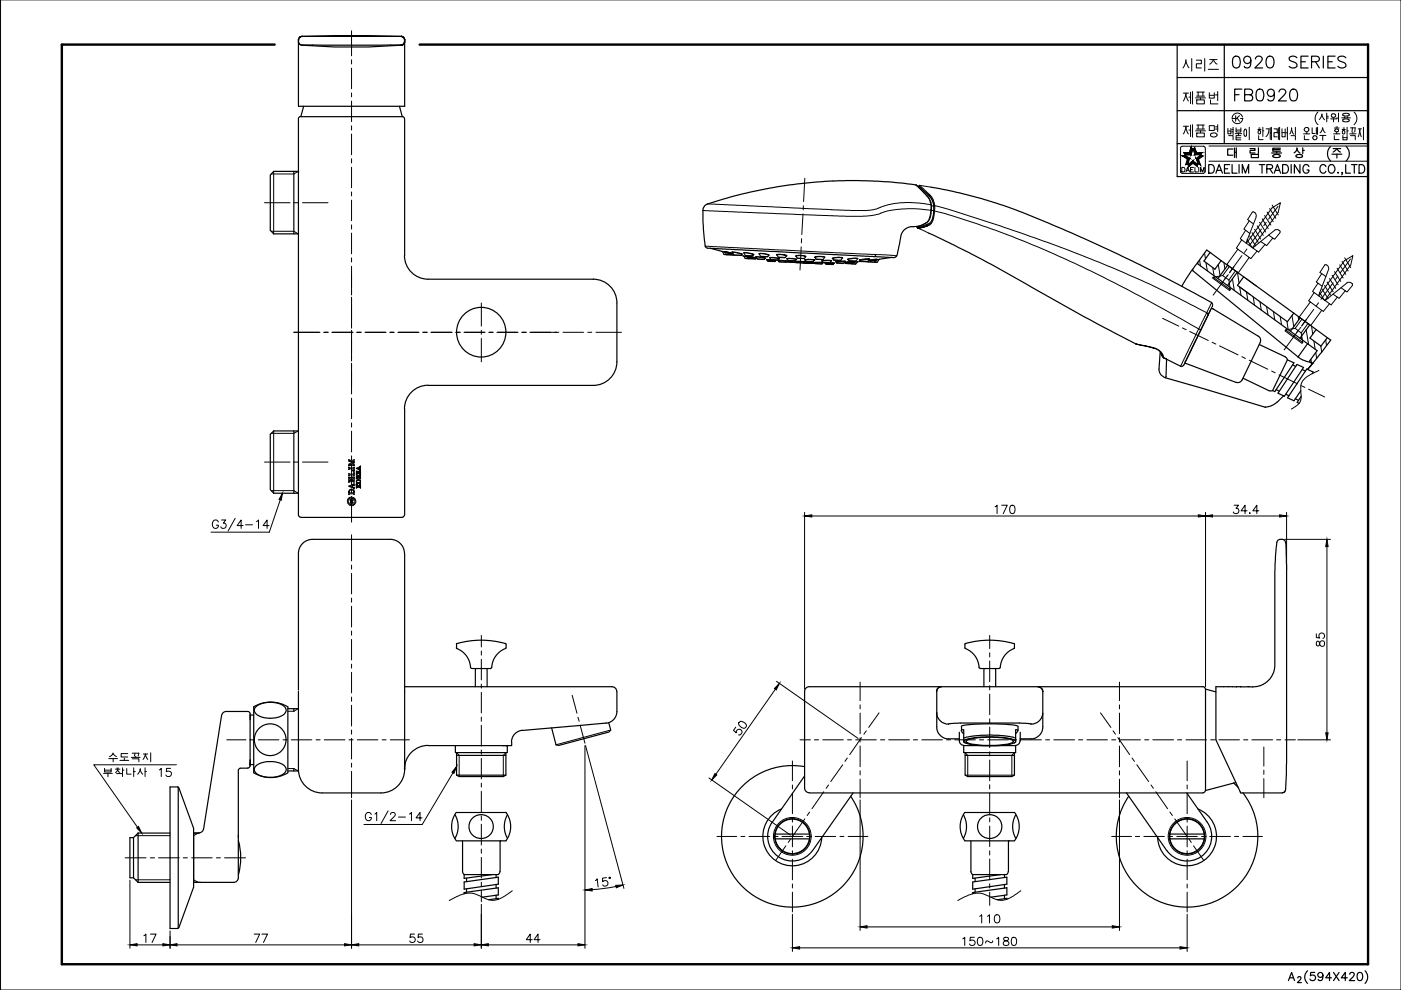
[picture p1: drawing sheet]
<svg xmlns="http://www.w3.org/2000/svg" width="297mm" height="210mm" viewBox="0 0 297 210" stroke-linecap="round" stroke-linejoin="round" font-family="sans-serif">
<defs><g id="words">
<text font-size="11.5" x="246.2" y="32.1">제품명</text>
<text font-size="9.7" x="246.2" y="23.6">제품번</text>
<g font-size="9.3">
<text x="246.6" y="16.2">시리즈</text>
<text x="20.8" y="163.3">수도꼭지</text>
</g>
<g font-size="5.7">
<text x="260.3" y="15.5">0920 SERIES</text>
<text x="261.1" y="22.6">FB0920</text>
<text x="206.4" y="197.2">110</text>
</g>
<g font-size="4.9">
<text x="210.3" y="110.1">170</text>
<text x="260.7" y="110.1">34.4</text>
<text x="282.2" y="138.3" transform="rotate(-90 282.2 138.3)">85</text>
<text x="110.8" y="201.1">44</text>
<text x="203.2" y="201.8">150~180</text>
</g>
</g></defs>
<!-- layer: 0 -->
<g fill="none" stroke="#000" stroke-width=".21">
<path d="M.1 0h296.9v209.9h-296.9zM250.3 31.4v5l.1 .2 .4 .2M250.6 35.5h.3a.51 .51 0 0 1 .3 .5 .51 .51 0 0 1-.3 .5h-.3zM250.8 36.8h4.4M251.4 36.5l.4-1 .4 1M251.6 36.1h.4M253.1 35.5h-.7v1h.7M253.4 35.5v1h.5M254.2 35.5v1M254.5 36.5v-1l.4 1 .4-1v1M255.6 31.4l-.1 5-.3 .3M256.3 34.2h33.8"/>
<path d="M256.3 31h33.8M264.2 27.6v1.1M264.3 27.6l-.3-.2-.2 .2v1.1M264.3 28.7l-.3 .2-.2-.2M264.9 27v2.6M266.7 27.4h.7M266.8 27.7l-.1 .5 .2 .2 .4-.2-.1-.5M266.8 27.8h.4M266.9 28.8v.8h.9M266.9 27.1h.3M267.7 27v1.9M267.7 27.7h.3"/>
<path d="M268.4 27.3h.7l-.3 1.2-.4 .5M269.3 27.1v2.5M269.3 28.2h.3M269.6 27v2.6M270.1 27.3h.7v.8h-.7v.9h.7M270.8 28.2h.2M271 27.1v2.5M271.3 27v2.6M271.8 27.3v1.7h.7v-1.7M271.8 28.1h.7M272.7 28.2h.3M273 27v2.6"/>
<path d="M273.5 28.4l.2-.5 .1-.8 .2 .8 .3 .5M273.7 28.8h.9v.8M274.6 27v1.5M276.4 28.4h1.3M276.5 28.8v.8h1M276.8 27.8a.45 .45 0 0 1-.1-.6 .45 .45 0 0 1 .7 0 .45 .45 0 0 1-.1 .6M276.8 27.9h.5M277.1 28v.4M278.2 27.1v1.2h.6M278.4 29.3l.3 .3 .5-.3M279.1 27.7h.2M279.1 27.1v1.4"/>
<path d="M279.2 29.1v.2M279.2 29.1a.45 .45 0 0 0-.5-.3 .45 .45 0 0 0-.3 .5M279.3 27v1.5M279.4 23.8a1.78 1.78 0 0 0 0 2.6M279.8 28.7h1.3M280.3 24.3l-.6 1M280.3 24.1v.5l.5 .8M280.4 27.1l.2 .6 .4 .4M280.4 27.1l-.2 .7-.3 .3M280.4 28.7v1M281.3 24v1.8M281.3 24.7h.3"/>
<path d="M281.3 25h.3M282.1 25.2h1.3M282.7 28.4h1.4M282.7 25.2v.6M282.9 28.8v.8h1M282.9 27.1h1M283 27.7l.3 .2h.3M283.1 27.4h.4l.3 .2M283.2 27.5l-.2 .3M283.2 26.9h.4M283.4 25h.4M283.4 28v.4"/>
<path d="M283.8 27.6l-.2 .3M283.8 24v1.8M284.5 25h1.8M284.6 27.4h.6M284.7 27.7l-.1 .5 .2 .2 .3-.2v-.5M284.7 27.8h.4M284.7 25.7l.2 .1M284.7 24.4l1 .2M284.7 24.2v.2M284.7 25.4v.2M284.7 28.7v.9h.9v-.9M284.7 29.2h.9"/>
<path d="M284.8 27.1h.3M285 25.8h.8M285 24l-.3 .2M285 24.1h.7M285.1 24.8v.2M285.6 27.7h.3M285.6 27v1.5M285.7 24.8v.2M285.7 24l.4 .2M285.8 25.3l.2 .1v.2M285.8 25.3l-.6-.1-.5 .2M286 25.7l-.2 .1"/>
<path d="M286 24.2v.2M286.1 24.4l-.4 .2M286.2 28.4h1.3M286.3 27.1h.4l-.1 .9M286.3 28.8h1v.8M286.8 27.1h.5l-.1 .9M286.8 28v.4M287.1 23.8a1.78 1.78 0 0 1 0 2.6M288 27.3h.7M288.3 27.5l.3 1.5M288.3 27.5l-.3 1.5M288.3 27.3v.3"/>
<path d="M289.1 27v2.6M73.9 99.1l.1 .1h1l.1-.1v.4l-.1-.1-1.1 .1zM73.9 97.4l.2 .2h.9l.1-.2v.6l-.1-.2h-.8l.9 .4-1 .4h.9l.1-.2v.4l-.1-.1h-.9l-.2 .1 .1-.4 .7-.3-.7-.3zM74.1 99.4l-.1 .1M75.6 99.3l.8-.4v.3v-.1l-.3 .1v.3h.3v.3zM75.8 99.3l.3-.1v.3zM76.4 98.9h.1M73.9 105.6l.3-.2v.2a.71 .71 0 0 0-.4 .8 .71 .71 0 0 0 .7 .6v-.2h.1v.4a.93 .93 0 0 1-.9-.6 .93 .93 0 0 1 .2-1zM73.9 100.4l.2 .1h.9v-.3l-.3-.5 .4 .1v1.1l-.1-.2h-.9l-.2 .2zM73.9 101.2h.5l-.3 .2v.5h.4l-.2-.4h.5l-.3 .4h.5a.58 .58 0 0 0-.3-.8h.4v1.2l-.1-.2h-.9l-.2 .2zM73.9 103.1l1.2-.6v.5l-.1-.2-.3 .1v.4l.3 .1 .1-.1v.4l-.1-.2zM74.1 103.9l.5-.2 .4 .2 .1 1-.1-.2h-.9l-.2 .2z"/>
<path d="M74.1 104l.2-.1a.44 .44 0 0 1 .6 0 .44 .44 0 0 1 .1 .6h-.9zM74.2 105.8l.3 .4 .4-.3v.2l-.3 .3 .3 .1v.2h-.7v-.2h.3l-.3-.3zM74.2 103.1l.5-.1v.3zM74.5 105.4a.92 .92 0 0 1 .9 .7 .92 .92 0 0 1-.5 1.1v-.3a.72 .72 0 0 0 .3-.7 .72 .72 0 0 0-.6-.6v.3h-.1zM75.6 100.9l.2-.1a.37 .37 0 0 0 .4 .2 .37 .37 0 0 0 .2-.4v.3l-.3 .2h.3v.4h-.8zM75.6 102l.5-.2a.3 .3 0 0 1 .3 .4 .3 .3 0 0 1-.5 .1h-.2zM75.6 100.5h.1M75.7 101h.2l.1 .2h-.4zM75.9 100.1l.1 .1M76 100.3l-.2-.3h.3l-.1 .3M76.4 100h.1M76.4 100.3h.1"/>
<path d="M76.4 100.7h.1M76.4 100.3l-.2-.5h.2v.8v-.2l-.8 .1M76.4 100.3h-.8l.2-.4h-.2v.6M76.4 103.1l-.4 .1 .4-.4v-.2v.1a.42 .42 0 0 1-.5 .3 .42 .42 0 0 1-.3-.4v.4l.1-.1 .3 .2-.4 .1v-.1v.3v-.1h.8v.1M76.4 103.1v.3z"/>
<circle cx="282.7" cy="24.5" r=".42"/>
<circle cx="76" cy="102.1" r=".45"/>
</g>
<!-- layer: TXT -->
<path d="M58.2 9.5h-45.1v194.9h277v-194.9h-201.1" fill="none" stroke="#000" stroke-width=".51"/>
<!-- layer: 0 -->
<g fill="none" stroke="#000" stroke-width=".25">
<path d="M249.6 9.5v27.9h40.5M249.6 16.4h40.5M259.6 9.5v21M62.3 36.3v13.3M63.3 36.3h-5.3l-.7 .8v11.7l.7 .8h5.3M249.6 30.5h40.5M249.6 23.5h40.5M256.3 34.9h.6a.98 .98 0 0 1 .6 .9 .98 .98 0 0 1-.6 .9h-.6zM257.8 36.7l.7-1.8 .7 1.8M258 36.1h.9M260.7 34.9h-1.1v1.8h1.1M261.2 34.9v1.8h1.1"/>
<path d="M262.7 34.9v1.8M263.4 36.7v-1.8l.7 1.8 .6-1.8v1.8M265 31.5h1.1v.4h-1.1v.5h1.1M265.3 32.7h1.5v.7h-1.5zM266.8 31.3v1.3M267 34.9h1.2M267.6 34.9v1.8M268.6 35.8l1-.1 .2-.3-.1-.3-.3-.2h-.8v1.8M269.2 35.8l.6 .9M269.6 32.4h2.1M269.9 31.7h1.5M269.9 33v.2l.3 .2"/>
<path d="M270.2 36.7l.6-1.8 .7 1.8M270.2 33.3h.9M270.4 36.1h.9M270.7 32.1v.3M271.1 32.8l.3 .2M271.1 32.8l-.6-.1-.6 .3M271.4 33v.2l-.3 .2M271.5 31.4h-1.6v.7h1.6M271.9 34.9h.7a.98 .98 0 0 1 .6 .9 .98 .98 0 0 1-.6 .9h-.7zM273.8 34.9v1.8M274.4 32.4a1.12 1.12 0 0 0 .6-1 1.25 1.25 0 0 0 .6 1.1M274.8 33.2l.3 .2"/>
<path d="M274.8 33v.2M275.1 32.8h.7M275.1 33.3h.7M275.1 32.8l-.3 .2M275.6 34.9v1.8l-1.2-1.8v1.8M275.8 32.8l.3 .2M276.1 33v.2l-.3 .2M276.2 31.3v1.3M276.2 31.9h.3M277.5 35.3a.66 .66 0 0 0-.7-.4 .66 .66 0 0 0-.5 .7v.4a.64 .64 0 0 0 .6 .7 .64 .64 0 0 0 .6-.7h-.4M281.1 35.3a.66 .66 0 0 0-.7-.4 .66 .66 0 0 0-.5 .7v.4a.65 .65 0 0 0 .5 .7 .65 .65 0 0 0 .7-.4M281.8 35.2a.83 .83 0 0 1 1.2 .1 .83 .83 0 0 1-.2 1.2 .66 .66 0 0 1-.7 .2 .66 .66 0 0 1-.5-.7z"/>
<path d="M282.1 31.1a2.12 2.12 0 0 0 0 3M282.4 32.7h2.1M282.6 32.2l.8-.7 .3 .4 .5 .3M282.6 31.5h1.7M283.4 32.7v.8M283.6 36.6h.2zM284.6 36.6h-.1h.1l-.1 .5M285.3 34.9v1.8h1M285.4 31.1a2.03 2.03 0 0 1 0 3M286.5 34.9h1.2M287.1 34.9v1.8M288.1 34.9h.6a.98 .98 0 0 1 .7 .9 .98 .98 0 0 1-.7 .9h-.6z"/>
<path d="M290 36.6h.1zM62.3 91.4v13.2M63.3 91.4h-5.3l-.7 .7v11.7l.7 .8h5.3M271.4 114.4a.89 .89 0 0 0-.7 1.1l-.4 5.8v20.1l-.2 .9-.9 1.7-1 .9-.7 .4-1.8 .3h-3.5M271.5 114.4h.4M271.8 114.4h.1a.74 .74 0 0 1 .7 .7M272.6 115.1l.2 4.9v41.7l-.2 5.7-.2 .4M52.5 150.8l.3 .1 .2 .4M52.6 150.8h-4.6a.99 .99 0 0 0-1 .9l-3.8 24.1a1.04 1.04 0 0 1-1 .8h-1.2M53 151.4v5.5M54.2 149.9a5.3 5.3 0 0 1 6.2 0 1.28 1.28 0 0 1-1 2 5.3 5.3 0 0 1-5.2-.7l-.3-.5zM61 150.3h2.3"/>
<path d="M62.3 150.3v.5M171.6 145.6h83.5M255.1 145.6l.4 .2 .1 .3M255.6 146.1v21.5M262.2 145.6h-4.4v.3M27.5 177.6h.8v8.5h-.8zM29.3 176.6v10.5M50.5 177.1v9.1a1 1 0 0 1-1 .9h-8.5M52.6 162.9h-1.6l-.4 .2-.1 .3v14.2M53 161.1v1.5l-.5 .2M54.3 162.4a5.3 5.3 0 0 1 6.1 .1 1.14 1.14 0 0 1-.7 1.8 5.3 5.3 0 0 1-5.5-.5 .97 .97 0 0 1 .1-1.4zM61 163.5h2.3"/>
<path d="M62.3 163v.5M171.6 168.1h83.5M255.6 167.6l-.3 .4-.2 .1M263 167.9v.2h8.9M272.2 168l-.4 .1M272.2 168h.1M272.4 167.9l-.2 .1M273.2 207.9l.6-1.7 .7 1.7M273.4 207.3h.8M275.2 207.4l.2-.3h.2l.2 .3-.7 .9h.8M277.2 205.8a1.78 1.78 0 0 0 0 2.7M278.8 206.2h-.9l-.1 .7a.63 .63 0 0 1 1 0 .63 .63 0 0 1-.1 .9 .63 .63 0 0 1-1-.2"/>
<path d="M280.5 206.7a.55 .55 0 0 1-.7 .5 .55 .55 0 0 1-.3-.8 .55 .55 0 0 1 .9 0 .92 .92 0 0 1-.6 1.5l-.3-.2M282.3 207.3h-1.2l.8-1.1v1.7M282.7 206.2l1.2 1.7M283.9 206.2l-1.2 1.7M285.7 207.3h-1.3l.8-1.1v1.7M286.2 206.6l.3-.4h.3l.3 .3-.2 .6-.8 .8h1.1M288 206.3a.6 .6 0 0 1 .8 .2 .9 .9 0 0 1-.6 1.4 1.1 1.1 0 0 1-.2-1.6zM289.4 205.8a1.87 1.87 0 0 1 0 2.7"/>
<circle cx="57.3" cy="156.8" r="3.4"/>
</g>
<!-- layer: DWG -->
<g fill="none" stroke="#000" stroke-width=".25">
<path d="M63.8 24.7l-.5 .2v.3v84v.2l.5 .3M64.4 22.5l-.6 2.2h21.5l-.6-2.2M85.3 24.7l.2 .1 .3 .4M85.8 25.2v29M85.8 54.2a5 5 0 0 0 5 5M90.8 59.2h35a5 5 0 0 1 5 5M252.9 57.1v.3l22.3 18.3M253.9 55.6l.1 .3M254 56l25.3 18.4-1.6 2 .1 .4M256.6 53.5l-.8-.5-3.3 4.5-1.9 3.2M256.6 53.5l-1.3 1.8 2.3 1.8 1.3-1.8M256.6 53.5l2.3 1.8"/>
<path d="M258.9 55.3l4.8 3.4M260.3 56.2l-2.1 2.9M262.3 57.7l-2 2.9M263.7 58.7l-1.3 1.8 10.6 7.7 1.3-1.8M263.7 58.7l10.6 7.7M130.8 64.2v12.5a5 5 0 0 1-5 5h-35M246 74.6l-.3 4a2.03 2.03 0 0 0 1.4 1.5l.2-3.9M246.1 74.6l.4 .9M246.7 75.7l.6 .4M251.3 76.6v.3l.2 .2M251.6 77.1l10.5 4M256.7 65.6l-5.3 11"/>
<path d="M257.2 65.5l9.6 5.8M266.8 71.3a.99 .99 0 0 1 .4 1.3M267 73l5.5 2.7M267.2 72.6l-3.9 8a.99 .99 0 0 1-1.2 .5M272.5 75.7l.4 .6M273 76.3l1.3 .6-4 6.1-.5-.2zM274.1 77.4l.6 .3M274.3 66.4l7.8 5.7-3.7 4.8M275 77.3l1.4 .6-4.1 6.1-1.3-.6zM275.2 75.7a6.5 6.5 0 0 0 3.2 1.2M275.7 67.4l-2.1 2.8M276.1 78.3l.7 .4"/>
<path d="M277.2 72.9l-2 2.8M277.7 68.9l-2.1 2.8M278.2 79.2l.2-.3-1.3-.7-4.1 6.1 1.3 .7 1.5-2.1M278.4 76.9l-1.2 1.4zM279 69.9l-1.3 1.8 2.4 1.7 1.3-1.8M85.8 86.7v22.5M90.8 81.7a5 5 0 0 0-5 5M247.1 80.1l21.2 6.2M263.6 80.2l5.5 2.7M269.8 82.8h-.7M270.6 82.6l.6 .3M270.8 85.2l-1.2 .8-1.3 .3"/>
<path d="M272.1 83.9l-1.3 1.3M272.6 83.6l.7 .3M274.6 84.6l.7 .3M275.9 84l-.9 1.3 .4 .2M63.8 109.7h21.5M85.8 117.3a2.98 2.98 0 0 0-3-2.9h-16.5a2.98 2.98 0 0 0-3 2.9v29M85.8 109.2l-.3 .4-.2 .1M85.8 117.4v45.7M96.8 136.6a17.1 17.1 0 0 1 10.5 0M96.8 137.4a5.1 5.1 0 0 1 3 4.2l.2 .1M96.8 136.6v.8M107.3 136.6v.8a5.1 5.1 0 0 0-3.1 4.2l-.2 .1"/>
<path d="M204.6 136.6v.8a5.1 5.1 0 0 1 3.1 4.2l.1 .1M204.7 136.5a18.7 18.7 0 0 1 10.2 0M204.7 136.4l-.1 .2M215 136.4l.1 .2M215.1 136.6v.8a5.1 5.1 0 0 0-3.1 4.2l-.2 .1M53 156.9v5.5M53.8 149.9a7 7 0 0 1 7.2 0M53.8 149.9v13.9a7 7 0 0 0 7.2 0M53.8 151.6h-.8v1M61 149.9v13.9M63.3 146.6v16.5M85.8 145.6h44a1 1 0 0 1 1 1"/>
<path d="M90.8 158a5 5 0 0 0-5 5.1M96.5 158.1v1.5h11.1v-1.5h-1.1M96.8 159.6v4.8l.6 .2h9.3l.6-.2v-4.8M100 141.7h4M100.8 141.7v3.9M103.2 141.7l.1 3.9M107.4 158.1h.2M108.5 157.4v.7h-17.7M110.7 154.8a2.52 2.52 0 0 0-2.3 2.5M128.5 153.3l-17.7 1.6M129.1 153.2l.4 1.6-.4 .4-10.6 2.8-.6-.1-.9-3.6M130.8 146.6v4.2a2.52 2.52 0 0 1-2.3 2.5"/>
<path d="M171.6 145.6a.99 .99 0 0 0-1 1v20.5M198.6 146.6a1 1 0 0 1 1-1 1.04 1.04 0 0 0-1 .8v7.7a2.53 2.53 0 0 0 2.5 2.5h2.3M198.6 151.1a2.45 2.45 0 0 0 3.3 2.3l14.5-.1 1.7 .1a2.39 2.39 0 0 0 3-2.2M203.4 155.3v1.7a.99 .99 0 0 0 1 1M203.8 154a26.8 26.8 0 0 1 8.3-.5l2.7 .2 1 .3M203.9 154v.9M204.3 155.6l-.5-.8 .5-.1v2.6l.3 .2M204.3 156.5l2.1-.4 3.1-.3 3.1 .2 2.7 .5M204.3 158.1v1.5h11v-1.5M204.4 158.1h10.9M204.6 157.5l1.6 .4 2.3 .2 4-.1 2.6-.5M204.6 157.5a.35 .35 0 0 1-.2-.4 .35 .35 0 0 1 .4-.3l1.8-.4 2.5-.2 2.5 .1 2.5 .3a1.23 1.23 0 0 1 1.2 .6l-.2 .3"/>
<path d="M204.6 159.6v4.8l.6 .2h9.3l.6-.2v-4.8M204.9 157l1.4-.4 1.2-.2h3.6a6.2 6.2 0 0 1 3.8 .7v.2l-.4 .2a20 20 0 0 1-9.5 0l-.2-.2zM207.8 141.7h4.1M208.6 141.7v3.9M211.1 141.7v3.9M215.3 154.7h.3l.2 .3-.5 .6M215.3 154.7v2.6l-.2 .2M215.8 154v.9M216.3 157a.99 .99 0 0 1-1 1M216.3 155.3v1.8M221.1 146.6a1 1 0 0 0-1-1 1.08 1.08 0 0 1 1 1v7.5a2.53 2.53 0 0 1-2.5 2.5h-2.3M255.6 146.1l2.2 .6"/>
<path d="M36.1 176.6h-6.8l-1 1M36.1 166.8h1.6M37.6 166.8l.3 .2M37.8 166.9v29.9M37.9 167l3.1 8.6v12.5l-3.1 8.6M41 176.6h1.2M50.5 178.2a13.6 13.6 0 0 1 0 7.3M53 162.1h.8M63.3 163.1a5 5 0 0 0 5 5M85.8 163.1a5 5 0 0 1-5 5h-12.5M96.5 172.7a5 5 0 0 1 0 5.1M96.7 172.2a5 5 0 0 0 0 6.1"/>
<path d="M96.8 172.3l10.5-.1a5 5 0 0 1 0 6.1h-10.5M96.8 160.2h10.5M96.8 164.4h10.5M98.1 178.3v6.5l.3 .6M102 172.7a2.52 2.52 0 0 0-2.6 2.6 2.52 2.52 0 0 0 2.6 2.5M102 172.7a2.52 2.52 0 0 1 2.6 2.6 2.52 2.52 0 0 1-2.6 2.5M106.2 178.3h-.2v6.5l-.2 .4-.2 .2h-7.2M107.6 172.7a5 5 0 0 0 0 5.1M164.4 177.9h7.2M164.4 176.8h7.2M170.6 167.1a.99 .99 0 0 0 1 1M204.2 172.7a5 5 0 0 1 0 5.1"/>
<path d="M204.6 172.2a5 5 0 0 0 0 6.1M204.6 172.3l10.5-.1a5 5 0 0 1 0 6.1h-10.5M204.6 160.2h10.5M205.9 178.3v6.5l.3 .6M214 178.3h-.2v6.5M215.4 172.7a5 5 0 0 0 0 5.1M248.1 177.9h7.2M248.1 176.8h7.2M262 165.9l-6.4 1.7M28.3 186.1l1 1h6.8M36.1 196.9h1.6M37.9 196.7l-.3 .1"/>
<path d="M41 187.1h1.5M98.4 185.4v.8l5.9-.8M98.4 187l7.2-1v1.5l-7.2 1zM98.4 189.5v-.3l7.2-1v1.6l-3.3 .4M98.9 186.2v.7M98.9 188.4v.8M105.2 185.4v.6M105.2 187.6v.7M105.2 189.8v.8M105.6 190.7v-.2l-2 .3M206.2 187l7.3-1v1.5l-7.3 1zM206.2 189.5v-.3l7.3-1v1.6l-3.4 .4"/>
<path d="M206.7 186.2v.7M206.7 188.4v.8M212.2 185.4l-6 .8v-.8h7.3M213 185.4v.6M213 187.6v.7M213 189.8v.8M213.5 190.7v-.2l-2.1 .3M213.8 184.8l-.4 .6"/>
<circle cx="102" cy="70.4" r="5.2"/>
<circle cx="168" cy="177.3" r="3.7"/>
<circle cx="209.8" cy="175.3" r="2.56"/>
<circle cx="251.7" cy="177.3" r="3.7"/>
</g>
<g fill="#000" stroke="#000" stroke-width=".21">
<path d="M221 146.6h.2z"/>
<circle cx="63.3" cy="36.5" r=".07"/>
<circle cx="53" cy="162.1" r=".07"/>
</g>
<!-- layer: CL -->
<g fill="none" stroke="#000" stroke-width=".21">
<path d="M74.5 6.5v5.3M74.5 12.7v.9M74.5 14.4v4.4M74.5 19.7v.8M74.5 21.4v4.4M74.5 26.7v.9M74.5 28.4v4.4M74.5 33.7v.9M74.5 35.4v4.4M56.1 43h5.4M62.3 43h.9M64.1 43h5.4"/>
<path d="M74.5 40.7v.8M74.5 42.4v4.4M74.5 47.7v.9M74.5 49.4v4.4M74.5 54.7v.9M74.5 56.4v6.1M259.2 59.9l-2 2.7M259.9 58.9l-1 1.3M260.4 58.2l-.7 1M261.6 56.6l-.9 1.2M263.3 54.2l-2.6 3.6M264.4 52.8l-.6 .7"/>
<path d="M267.4 48.6l-2.5 3.5M268.5 47.1l-.5 .8M271 43.7l-2 2.8M282.6 60l-2.5 3.5M283.7 58.5l-.5 .7M286.3 54.9l-2.1 2.9M62.3 70.5h5.5M68.6 70.5h1M70.3 70.5h4.6M74.5 63v6.6M74.5 70v6.6M74.5 77v6.5"/>
<path d="M75.6 70.5h1M77.4 70.5h4.5M82.6 70.5h1M84.4 70.5h4.4M89.6 70.5h1M91.3 70.5h4.6M96.6 70.5h1M98.4 70.5h4.5M102.1 64.2v4.9M102.1 70v.9M102.1 71.8v4.9M103.6 70.5h1"/>
<path d="M105.4 70.5h4.4M110.6 70.5h1M112.3 70.5h6.2M119.4 70.5h4.3M124.6 70.5h.9M126.4 70.5h5.4M246.5 67.5l3.4 1.6M250.7 69.5l.8 .4M252.3 70.3l3.9 1.9M257 72.6l.8 .4M258.6 73.3l3.9 1.9M263.3 75.6l.8 .4"/>
<path d="M264.9 76.4l3.9 1.9M269.6 78.7l.8 .4M271.2 79.5l3.9 1.9M274.4 71.3l-2.1 2.9M275.2 70.1l-.9 1.3M275.4 69.8l-.5 .7M275.8 69.4l-.3 .3M277 67.7l-1 1.3M278.5 65.6l-2.5 3.5M279.6 64.2l-.6 .7M56.1 98h5.4M62.3 98h.9"/>
<path d="M64.1 98h5.4M74.5 84.4v4.4M74.5 89.7v.9M74.5 91.4v4.4M74.5 96.7v.9M74.5 98.4v4.4M275.9 81.8l.8 .3M277.4 82.5l3.5 1.7M74.5 103.7v.8M74.5 105.4v5.3M74.5 113.4v5.5M74.5 119.8v.9"/>
<path d="M74.5 121.6v4.3M74.5 126.8v.9M74.5 128.5v4.4M74.5 133.8v.9M74.5 135.6v4.3M102.1 134.7v2.5M102.1 138v.9M102.1 139.8v4.4M209.8 134.7v2.8M209.8 138.4v.9M48.1 156.9h4M53 156.9h.9"/>
<path d="M54.8 156.9h4.3M60 156.9h.9M61.8 156.9h4.3M67 156.9h.9M68.7 156.9h4.4M74 156.9h.9M74.5 140.8v.9M74.5 142.6v4.3M74.5 147.8v.9M74.5 149.5v4.4M74.5 154.8v.9M74.5 156.6v4.3"/>
<path d="M75.8 156.9h4.3M81 156.9h.9M82.7 156.9h4.1M102.1 145v.9M102.1 146.8v4.3M102.1 152v.9M102.1 153.8v4.4M102.1 159v.9M121.3 147.4l1 3.8M122.5 152.1l.3 .8M123 153.8l1 3.8M169.6 156.9h2.2"/>
<path d="M172.7 156.9h.9M174.4 156.9h4.4M179.7 156.9h.8M181.4 156.9h4.4M182.4 144.6v4M182.4 149.5v.8M182.4 151.2v4.3M182.4 156.4v.9M182.4 158.2v4.4M182.7 156.4l-2.5 3.6M183.7 155l-.5 .7M186.4 151.1l-2.2 3.1"/>
<path d="M186.7 156.9h.9M188.4 156.9h4.4M193.7 156.9h.8M195.4 156.9h4.4M200.7 156.9h.8M202.4 156.9h4.4M207.7 156.9h.9M209.4 156.9h4.4M209.8 140.1v4.4M209.8 145.4v.9M209.8 147.2v4.3M209.8 152.4v.9"/>
<path d="M209.8 154.1v4.4M209.8 159.4v.9M214.7 156.9h.8M216.3 156.6v.5M216.4 156.9h4.4M221.7 156.9h.8M223.4 156.9h4.4M228.7 156.9h.9M230.4 156.9h4.4M233.3 151.1l2.2 3.1M235.7 156.9h.8M236 155l.5 .7"/>
<path d="M237 156.4l2.5 3.6M237.3 144.6v4M237.3 149.5v.8M237.3 151.2v4.3M237.3 156.4v.9M237.3 158.2v4.4M237.4 156.9h4.4M242.7 156.9h.9M244.4 156.9h4.4M249.7 156.9h.9M251.4 156.9h4.4M256.7 156.9h.8"/>
<path d="M258.4 156.9h4.4M263.7 156.9h.9M265.4 156.9h4.4M268 158.4v4M270.7 156.9h.9M272.4 156.9h2.2M74.5 161.8v.9M74.5 163.5v5.6M102.1 160.8v4.4M102.1 166v.9M102.1 167.8v4.3M102.1 173v.9"/>
<path d="M102.1 174.8v4.4M152 177.3h4.2M157.1 177.3h.8M158.8 177.3h4.4M164.1 177.3h.9M165.8 177.3h4.4M166.6 179.3l-2.1 3.2M167.6 177.9l-.5 .7M168 161.3v4.2M168 166.4v.9M168 168.2v4.3M168 173.4v.9"/>
<path d="M168 175.1v4.4M170.6 173.6l-2.5 3.6M171.1 177.3h.8M171.6 172.2l-.5 .7M172.8 177.3h4.4M174.7 167.9l-2.5 3.6M175.7 166.4l-.5 .7M178.1 177.3h.8M178.7 162.2l-2.6 3.5M179.6 160.7l-.5 .7M179.8 177.3h4.2M182.4 163.4v.9"/>
<path d="M182.4 165.2v3.9M209.8 161.1v4.4M209.8 166.4v.9M209.8 168.2v4.3M209.8 173.4v.9M209.8 175.1v4.4M235.7 177.3h4.2M237.3 163.4v.9M237.3 165.2v3.9M240 160.7l.5 .7M240.7 177.3h.9M241 162.2l2.5 3.5"/>
<path d="M242.5 177.3h4.4M244 166.4l.5 .7M245.1 167.9l2.5 3.6M247.8 177.3h.8M248.1 172.2l.5 .7M249.1 173.6l2.5 3.6M249.5 177.3h4.4M251.7 161.3v4.2M251.7 166.4v.9M251.7 168.2v4.3M251.7 173.4v.9M251.7 175.1v4.4"/>
<path d="M252.1 177.9l.5 .7M253.1 179.3l2.2 3.2M254.7 177.3h.9M256.5 177.3h4.4M261.7 177.3h.9M263.5 177.3h4.2M268 163.3v.9M268 165.1v4M26.5 181.9h4.5M31.9 181.9h.9M33.6 181.9h4.4M38.8 181.9h.9"/>
<path d="M40.6 181.9h4.4M45.9 181.9h.8M47.6 181.9h4.5M102.1 180v.9M102.1 181.8v4.4M102.1 187v.9M102.1 188.8v2.4M168 180.4v.9M168 182.2v4.3M168 187.4v.9M168 189.2v4.2M209.8 180.4v.9"/>
<path d="M209.8 182.1v4.4M209.8 187.4v.9M209.8 189.2v2.8M251.7 180.4v.9M251.7 182.2v4.3M251.7 187.4v.9M251.7 189.2v4.2"/>
</g>
<!-- layer: D -->
<g fill="none" stroke="#000" stroke-width=".21">
<path d="M63.2 36.3l-.9 .6h-4.8M57.5 49h4.8l.9 .6M254.3 55.1l.2 1.3M255.4 53.7l.2 1.2M255.7 55.7l.3 1.7M257.1 56.7l.3 1.8M258.3 56.1l.4 2.4M259.5 55.6l.2 1.4M261.3 59.1l.4 2.5M262.4 57.7l.3 2.3M264.1 59l2.3 1.7M262.8 60.8l2.2 1.7"/>
<path d="M262.8 60.9l.3 1.7M264.3 61.9l.3 1.7M265.7 63l.3 1.7M267.2 64l.2 1.8M268.5 65l.3 1.8M270 66.1l.3 1.7M271.4 67.1l.3 1.7M272.9 68.2l.2 1.7M273.9 66.9l.4 2.4M275.2 67.1l.1 .7M275.9 71.3l.1 .7M276.9 69.9l.5 3.1"/>
<path d="M277.9 76.2l.2 .8M278.1 69.1l.2 1.7M278.6 72.3l.2 1.8M279 74.8l.2 1.2M280 73.3l.2 1.3M281.1 72l.1 1.3M63.2 91.4l-.9 .5h-4.8M46.3 110.7a.65 .65 0 0 0-.7-.5 .65 .65 0 0 0-.6 .7v.5a.64 .64 0 0 0 .7 .6 .64 .64 0 0 0 .6-.6h-.4M47 110.3h.9l-.5 .6a.58 .58 0 0 1 .4 .9 .58 .58 0 0 1-1-.1M49.9 109.9l-1.5 2.7M51.5 111.4h-1.2l.8-1.1v1.7M52.1 111.3h1.4"/>
<path d="M54.4 110.6l.4-.3v1.7M57.1 111.4h-1.3l.8-1.1v1.7M57.5 104h4.8l.9 .6M59.4 106l-2.3 6.8h-12.4M63.2 150.3l-.9 .5h-1.3M96.8 159.6l.6 .6v4.4M107.3 159.6l-.6 .6v4.4M129.5 154.8l-11.6 3.1M156 154.2l-.5 .7 .6 .5a.61 .61 0 0 1 .5-.8 .61 .61 0 0 1 .7 .6 .61 .61 0 0 1-.7 .6M156.8 153.1a1 1 0 0 1 1.4 .5 .58 .58 0 0 1 0 .6 .58 .58 0 0 1-.6 .2l-.4-.2a.75 .75 0 0 1-.4-1.1zM164.4 146.1l-12.6 18M164.6 144.5l17.3 12.1"/>
<path d="M204.6 159.6l.6 .6v4.4M215.1 159.6l-.6 .6v4.4M37.4 162.2h-17.5l9.3 13.2M61 163h1.3l.9 .5M74.5 169.6v31.5M78.7 172.7a.65 .65 0 0 0-.7-.4 .65 .65 0 0 0-.5 .6 .71 .71 0 0 0 .3 1 .71 .71 0 0 0 .9-.3v-.3h-.4M79.5 172.6l.4-.3v1.7M82.3 171.9l-1.5 2.7M82.8 172.7l.3-.4 .6 .1a.5 .5 0 0 1-.1 .8l-.9 .8h1.2M84.5 173.2h1.5M86.8 172.6l.4-.3v1.7M89.5 173.4h-1.3l.9-1.1v1.7"/>
<path d="M96 163.8l-6.5 11h-12.3M150.3 164.9l17.3 12.2M27.5 186.6v14.5M30.5 198.4l.4-.4v1.8M31.9 198h1.2l-.9 1.8M36.1 197.4v3.7M53.9 198h1.2l-.9 1.8M55.5 198h1.2l-.8 1.8M87.9 198h-.9l-.1 .8a.62 .62 0 0 1 1-.1 .62 .62 0 0 1-.1 1 .62 .62 0 0 1-.9-.2M89.6 198h-.9l-.1 .8a.61 .61 0 0 1 .9 0 .61 .61 0 0 1-.1 .9 .61 .61 0 0 1-.9-.2M102.1 193.8v7.3M108.6 188.9l-2.1 1.4-1.7 .6-1.5-.2-2.8-1.2-1.4-.1-1.7 .4-2.2 1.1"/>
<path d="M216.4 188.9l-2.1 1.4-1.7 .6-1.6-.3-2.7-1.1-1.4-.1-1.7 .4-2.1 1.1M29.1 200.3h5.4M37.5 200.3h35.6M76.1 200.3h24.4"/>
<circle cx="168" cy="177.3" r="4"/>
<circle cx="251.7" cy="177.3" r="4"/>
</g>
<path d="M59.9 104.6l-.3 1.5-.4-.2zM165.3 144.9l-.7 1.4-.4-.3zM29 175.5l.4-.3 .6 1.4zM96.8 162.5l-.5 1.5-.5-.3zM151.6 164l.4 .3-1.1 1.1zM27.5 200.3l1.6-.2v.4zM34.5 200.1l1.6 .2-1.6 .2zM36.1 200.3l1.4-.2v.4zM73.1 200.1l1.4 .2-1.4 .2zM74.5 200.3l1.6-.2v.4zM100.5 200.1l1.6 .2-1.6 .2z" fill="#000" stroke="#000" stroke-width=".21"/>
<!-- layer: DWG -->
<g fill="none" stroke="#000" stroke-width=".21">
<path d="M257.2 58.8l-.1 .1 3.6 2.7 .1-.2M259.2 58.4l-2 .4 3.6 2.6-.3-2M259.2 58.4l1.3 1M260.7 56.5l-1.5 1.9M261.9 57.4l-1.4 2M262.5 52.8l2.4 1.8-2.4 3.2-2.4-1.7zM263.3 50.9l3.2 2.3M263.3 50.9l-1.1 1.7 .3 .2M264.3 51.6l5.4-7.5 1.8-1.1-.5 2-5.5 7.5M264.4 50.8l1.1 1.7M264.9 46.8l.9 .7M265 50.1l1.2 2"/>
<path d="M265 49.5l-.9-.7-1.1 1.8 .3 .3M265.5 49.3l1.3 2.1M266 48.6l1.3 2.1M266 45.1l.3 .4v.4M266.1 45.1l-.5-.2-1.1 1.6 .4 .3-1.2 1.8 .4 .2M266.3 46l-2.1 5.5M266.5 53.2l-1.3 1.6-.3-.2M266.6 47.9l1.2 2M267.1 47.1l1.2 2.1M267.3 51.2l.9 .6M267.6 46.4l1.3 2.1M268.1 45.7l1.3 2"/>
<path d="M268.2 51.8l-1.3 1.6-.4-.2M268.7 45l1.2 2M269 49.8l.9 .7M269.2 44.2l1.3 2.1M269.7 43.5l1.3 2.1M271.1 48.8l-.4-.1-.5 .1-4.6 3.7M271.1 48.8l.3 .2v.3M271.4 49.3l-1.2 1.4-.3-.2-1.4 1.6-.3-.3M280.2 58l.9 .6M280.9 56.2a.64 .64 0 0 1 .7 .2 .64 .64 0 0 1 .1 .8l-2.1 5.5M280.9 56.2l-1 1.6 .3 .2-1.1 1.8 .3 .2M281.4 59.8l1.2 2.1"/>
<path d="M281.9 59.1l1.3 2M282.4 58.3l1.3 2.1M282.9 57.6l1.4 2.1M283.5 56.9l1.3 2M284 56.1l1.3 2.1M284.6 55.4l1.2 2.1M285.1 54.7l1.3 2M286.3 56.2l-5.4 7.5M286.4 56.2l.4-2-1.7 1.1-5.5 7.5M286.4 60l-.4-.2-.5 .2M257.2 65.5l-.3-.1-.3 .2M272.6 69.9l-.2 .3 3.6 2.6 .2-.2"/>
<path d="M274.6 69.6l-2 .3 3.6 2.7-.3-2M274.6 69.6l1.3 1M276 67.7l-1.4 1.9M277.3 68.6l-1.4 2M277.8 64l2.4 1.8-2.3 3.2-2.5-1.8zM278.6 62l3.3 2.4M278.6 62l-1.1 1.8 .3 .2M279.8 62l1.1 1.8M280.3 61.3l1.3 2M280.3 60.7l-.9-.7-1.1 1.8 .3 .2M280.8 60.5l1.3 2.1M281.9 64.4l-1.3 1.6-.4-.2"/>
<path d="M282.6 62.4l.9 .6M283.5 63l-1.3 1.7-.3-.3M284.3 61l.9 .7M285.6 60l-4.6 3.7M286.5 60l.2 .1M286.7 60.1v.4M286.8 60.5l-1.2 1.4-.4-.2-1.3 1.6-.4-.3M28.7 177.2h7.4M42 176.6l-1 .6M28.7 186.5h7.4M41 186.5l1 .6"/>
</g>
<!-- layer: 41 -->
<g fill="none" stroke="#000" stroke-width=".21">
<path d="M194.2 39.2l2.8 2.9 .4 1.4-.1 1.1-.2-.1M194.2 39.2l.6 .4v-.2l.2-.1M194.3 39.2l2.5 2.5 .5 1 .2 .7M194.8 39.4l1.6 1.5a3.8 3.8 0 0 1 1.6 3.8M194.8 39.5l2.5 2.4 .4 .7 .3 1.1M197.4 39.7l-2.4-.4 1.5 1.5a3.6 3.6 0 0 1 1.6 2.8M149.5 52.2l36.2 1.8M150.1 43.2l26.9 1.3 6.8 .1 1.9-.3 3.4-1.1 2.7-.3a22.6 22.6 0 0 1 5.5 .5M153.1 53.3l.1 .1M153.1 53.3l2.2 .5-1.6-.4M153.2 53.4l.3 .5h.5l-.3-.5 1.7 .4M153.2 53.4l2 .5-1.4-.4"/>
<path d="M153.5 53.9l.6 .1M153.9 53.4l-.2-.1 1.7 .4M154 53.9l1.6 .1-.3-.5 2 .4-.2 .2h-1.7M154 54h.1M154.1 54l1.4 .1M155.3 53.5l-.1-.1 .8 .1 1.4 .4h-.2M155.5 54l.2 .1M155.7 54.1l1.3 .1M157.1 54.2l.6 .1M157.1 54.1l-.1 .1M157.6 54.2l.1 .1M157.6 54.3l2.2 .4-1.4-.3"/>
<path d="M157.8 53.7h.7l1.2 .3-.1 .2h-1.6l-.2-.5M157.8 53.7l-.1-.1 1.4 .1 .7 .2-.1 .2M157.9 54.7l.2 .1M158 54.1l.1 .1M158.1 54.8l2.1 .1M158.1 54.2l1.4 .1M158.4 54.4l1.9 .4-.1 .1-1.6-.1zM158.4 54.5l1.2 .2-1.8-.3 .1 .4h.7M158.6 54.8h.1M158.7 54.4l-.4-.1 2.1 .4M159.6 54.2l-.1 .1M160.3 54.5l1.4 .1 .5 .2-.1 .2-1.6-.1z"/>
<path d="M160.3 54.5l-.1-.1 2.1 .3-.2 .1M160.5 54.8l.1 .1M160.6 55h1.4M161 53.9h.1M161 53.9h1.2l.8 .3-.2 .2-1.6-.1-.2-.4M161 53.9l-.1-.1 .2-.1 1.1 .1 .7 .1 .2 .2-.1 .1M161.2 54.3l.1 .1M161.4 54.4l1.3 .1M162.1 54.9l-.1 .1M162.5 55l2 .3zM162.5 55l.3 .3h1.6l-1.8-.2M162.7 55.3l.2 .1"/>
<path d="M162.8 54.4l-.2 .1M162.9 55.4l1.3 .1M163.3 54.7h1.2l.6 .2-.1 .2-1.6-.1zM163.3 54.7l-.1-.1h.8l1.3 .2-.1 .1M163.4 55l.1 .1M163.6 55.1l1.3 .1M164.3 55.4l-.1 .1M164.7 54l1.2-.1 1 .3-.2 .1-.1-.1-.9-.2-1 .1zM164.7 54.1h.1M164.8 54.1l.2 .4M164.9 55.2l.2 .1M164.9 54.5l.2 .1"/>
<path d="M165 55.2l1.9 .1-.1 .1M165 55.2v.1M165 55.3l.1 .2 1.6 .1 .1-.2M165 55.3l1.7 .1M165 55.3h.1M165 55.1l-.1 .1M165.1 55.4l.1 .1M165.2 54.9h-.1M166.5 54.6h-1.4M166.7 55.5l-1.5 .1M166.7 55.5l2.3 .2-.1-.1M166.7 55.5l2.2 .1-2.2-.1"/>
<path d="M166.7 54.3l-.2 .3-1.5-.1M166.9 54.9l-.1-.1h.7l1.1 .1 .3 .1h-.1M166.9 54.9h.1M166.9 54.9h1.2l.7 .2-.2 .2-1.6-.1zM167 55.2l.1 .1M168.6 55.3h-1.4M168.8 54.4l.2 .3 1.5 .1 .4-.4-.2-.2-1-.1-1 .1v.2l.5-.2h1.1l.5 .3M168.9 55.5l1.7 .1M169 54.7l.1 .1M169.1 55.7l1.3 .1M170.5 55.7l-.2 .1M170.5 54.8h-1.4"/>
<path d="M170.6 55.6l.1-.1-2-.1 .2 .2M170.7 55.6l-.2 .1-1.6-.1M170.7 55.1v.1M170.7 55.1h-.1l.9-.1 1.2 .1-.1 .1M170.7 55.2l.4-.2 1.5 .2M170.7 55.2l.1 .2M170.8 55.4l.1 .1M171 55.5l1.3 .1M172.4 55.4l-.1 .1M172.6 55.2l-.2 .3-1.6-.1M172.7 55.7h1.7M172.7 55.8l-2.2-.1 2.2 .1h-2.3"/>
<path d="M172.7 55.8l.1 .1M172.8 54.6l.2 .3 1.6 .1 .3-.5-1.1-.2-1.1 .2 .1 .1 .4-.1 .9-.1 .7 .2M172.9 54.9l.2 .1M174.2 55.3l.7-.1 1.4 .1zM174.3 55.9h-1.4M174.4 55.8h.1M174.4 55.6h.1M174.5 55.6h-2l.2 .3h1.6l.1-.2M174.5 55h-1.4M174.6 55.6l-.2 .1M174.9 55.8h2zM175.1 55.9l.1 .1"/>
<path d="M175.2 56.1h1.4M176 55.7h-1.6M176.2 55.3h.1M176.2 55.3l-.2 .4-1.6-.1v-.2M176.4 54.8l1.1-.3 1.2 .2h-1.6l-.5 .2zM176.7 56l-.2 .1M176.7 55.1l1.5 .2M176.8 55.8l-1.8 .1 1.7 .2 .1-.2M177.2 55.5l2.1-.1-1.3 .2zM177.3 55.6l1.8-.2-.2 .4-1.5-.1zM177.3 55.7l.2 .1M177.5 55.8l1.3 .1"/>
<path d="M178.3 55.1l-.2 .1M178.6 54.8l-.3 .4-1.6-.1-.1-.2M178.9 55.8l-.1 .1M179 55.7h.4M179.2 55.8l2.2 .2M179.6 55l1-.2h1.3l-.4 .5h-1.6zM179.9 55.2l.1 .1M180.8 55.9h-.1M180.8 55.5h.4l-2.1 .1h.6M181.1 55.6h-1.8l-.1 .1 .1 .1M181.1 55.6l-.3 .3M181.5 55.9l-.1 .1"/>
<path d="M181.5 55.3h-1.5M181.8 55.6l-.3 .3-2.2-.1M181.8 55.6h-.8M181.8 54.9l-.9-.1-1.1 .2M181.8 55.5l-2.1 .1h1.4M181.9 55.5h-.2M182.1 55.1l2.3-.2-1.7 .3zM182.3 55.2l1.1-.2h.9l-.3 .5-1.6-.1zM182.3 55.3l.2 .1-.7 .1M182.5 55.5h1.5M184 55.5l1.5 .1M184.1 55.6h1.3"/>
<path d="M185.4 55.6h.5M185.5 55.5l-.2 .1M185.7 54l4.4 .2M185.7 55h.3l-1.8 .1M185.7 54l-.2 .3-.2 .1M185.8 55l-.3 .6h.5l.4-.6-2 .3 1.4-.2M186 55.5l-.1 .1M186.4 55h.1l-2.4 .2M197 44.5a21.1 21.1 0 0 0-11.4 1.1l-1.9 .2-4.3 .1-30.4-1.3M197.2 46.2l.3-1.6h-.2l-.3 1.7a3.1 3.1 0 0 1-2.5 1.7l-.8 .1M197.2 46.2a2.47 2.47 0 0 1-1.9 1.6l-.6 .2M197.5 43.5v1.1l.5 .1"/>
<path d="M197.5 43.6l.5 .1M198 44.7l-.4 2-.6 .6-1.7 .7h-.9v.1h.8l1.8-.5a2.63 2.63 0 0 0 .9-2.4l.1-.5M198 43.7v1M198 44.7l.1 .1M198.1 44.8l-.2 1.8a2.03 2.03 0 0 1-2 1.5l-1.4 .2h.9l1.3-.4-1.3 .4h-.9l2.4 1.1M198.1 43.6a307.6 307.6 0 0 1 52.6 20l5.1 2.7-1.6 3.4M198.1 44.8a185.1 185.1 0 0 1 34 13.1l9.4 4.8 12.7 7M198.1 43.6v1.2M241.1 73l-.3-.1 .4 .1M244.9 73.8l1.2 .7 .5 .8M244.9 73.8l.1 .1M244.9 73.8l-3.8-.8 3.9 .9"/>
<path d="M245 73.9l1.1 .8 .4 1 .2 .2-.1-.6M246.3 75l.3 .3M246.4 75.2l.1 .4M254.2 69.7l-3.9 8M254.2 69.7l.4 .2M256.9 64.2l.1 .1 .1 .5M256.9 64.1l-.8 1.6a.73 .73 0 0 0 0 1v.2l1-2.1"/>
</g>
<path d="M194.2 39.2l-6-.7-7.2-.2a95.8 95.8 0 0 0-31.5 5.2l-.4 .6a32.9 32.9 0 0 0 .4 8.2M197.4 39.7l5.9 1.2 5.9 1.5 6.2 2.1 7 2.8 7.4 3.3 10.1 4.7 7.2 3.6 9.8 5.2M149.5 52.2l.5 .4M150 52.6l39.6 2M150.6 52.6l2.5 .7M189 54.6l-2.5 .4M190.1 54.2l-.5 .4M193.7 48.1a2.5 2.5 0 0 0-2.7 2.2l-.9 3.9M196.9 49.4l8.4 4.1 12.3 6.7a460.4 460.4 0 0 0 23.2 12.7M246.7 75.9l3.6 1.7 .4 .1 .2-.3M256.1 66.9l-5.1 10.5" fill="none" stroke="#000" stroke-width=".25"/>
<!-- layer: 1 -->
<path d="M170.6 37.8l-.2 4.9M169.9 52.3l-.3 4.9M170 50.6l-.1 .9M170.3 45.4l-.3 4.3M170.3 43.6v.9" fill="none" stroke="#000" stroke-width=".21"/>
<!-- layer: DIM -->
<g fill="none" stroke="#000" stroke-width=".21">
<path d="M58 36.3v13.3M279.6 78.5l-2.5 1.4-.9 .8-.4 1 .1 2.7-.2 .7-.6 .8-1.3 .8M58 91.4v13.2M170.6 108.6v37.5M172.1 109.4h82M255.6 108.6v37M257.1 109.4h14.2M272.4 114.4h9.7M272.8 108.6v12.3M281.3 115.9v39.5M124 158.1v43M124.1 158.1l8.2 30.3"/>
<path d="M275.2 156.9h6.9M182.4 169.6v27.7M204.6 164.4h10.5M237.3 169.6v27.7M102.1 191.7v9.4M126.2 186.7l.4-.4 .2 1.8M128.6 186.1l-.9 .1 .1 .8a.6 .6 0 0 1 .9-.2 .6 .6 0 0 1 0 .9 .6 .6 0 0 1-.9-.1M130.6 187.9l-5.1 .7M168 193.9v7.8M183.8 196.5h52M251.7 193.9v7.8M103.5 200.3h19"/>
<path d="M169.5 201h80.7"/>
<circle cx="129.3" cy="186.1" r=".15"/>
</g>
<g fill="#000" stroke="#000" stroke-width=".21">
<path d="M170.6 109.4l1.5-.3v.5zM254.1 109.1l1.5 .3-1.5 .2zM255.6 109.4l1.5-.3v.5zM271.3 109.1l1.5 .3-1.5 .2zM281.3 114.4l.3 1.5h-.5zM281.1 155.4h.5l-.3 1.5zM124 188.7l1.5-.3v.5zM130.5 187.7l1.6-.1-1.4 .6zM182.4 196.5l1.4-.2v.5zM235.8 196.3l1.5 .2-1.5 .3zM102.1 200.3l1.4-.2v.4zM122.5 200.1l1.5 .2-1.5 .2z"/>
<path d="M168 201l1.5-.3v.5zM250.2 200.7l1.5 .3-1.5 .2z"/>
</g>
<!-- layer: D -->
<path d="M36.1 166.8v30.1" fill="none" stroke="#000" stroke-width=".25"/>
<!-- layer: 08_ALL_FEATURES -->
<g fill="none" stroke="#000" stroke-width=".25">
<path d="M63.3 8.8v.1M63.8 7.8l-.3 .1-.2 .5M64 7.7a.76 .76 0 0 0-.7 .8v14h22.5v-14.1l-.3-.5M64 7.7l7-.2 14.1 .2M64 7.7l-.3 .1M64 7.7h21.1M85.1 9.5h-21.1a.75 .75 0 0 1-.7-.6l.1 .3 .5 .4a131.4 131.4 0 0 0 21.2 0M85.1 7.7h.1h-.1M85.1 7.7l.1 .1a.55 .55 0 0 1 .6 .5M85.1 9.5v.1M85.2 7.8l.3 .1M85.5 7.9l.3 .6"/>
<path d="M85.7 9.2l.1-.2-.3 .4-.4 .2M85.8 8.8a.74 .74 0 0 1-.8 .7M85.8 8.8l-.3 .6-.4 .2 .5-.3M85.8 8.3v.1M257.8 145.9v11l5.2 11M163.7 174.3a5.2 5.2 0 0 0 1.3 7.3 5.2 5.2 0 0 0 7.3-1.3M165.7 171.5a6.2 6.2 0 0 0-1.3 10.9 6.2 6.2 0 0 0 9.8-4.9M170.6 162.5a15 15 0 0 0-17.6 16.1 15 15 0 0 0 20.1 12.9 15 15 0 0 0 7.2-22.7M170.6 164.5l-6.9 9.8M180.9 168.1l-8.6 12.3M238.8 168.1l8.6 12.3M251.6 168.1l4.4 6.2a5.2 5.2 0 0 1-1.3 7.3 5.2 5.2 0 0 1-7.3-1.3"/>
<path d="M254 171.5a6.2 6.2 0 0 1 1.3 10.9 6.2 6.2 0 0 1-9.9-4.9M261.5 166l1 .9M263.5 168.1a15 15 0 0 1-1.4 20.1 15 15 0 0 1-20.1 .6 15 15 0 0 1-2.7-20"/>
</g>
<!-- layer: 0 -->
<circle cx="263" cy="145.6" r=".07" fill="#000" stroke="#000" stroke-width=".21"/>
<!-- layer: 08_ALL_FEATURES -->
<g fill="#000" stroke="#000" stroke-width=".21">
<path d="M63.4 7.9h.2zM85 9.6h.2zM85.4 7.8h.1v.1z"/>
<circle cx="63.3" cy="8.5" r=".07"/>
<circle cx="64" cy="7.7" r=".07"/>
<circle cx="85.1" cy="7.7" r=".07"/>
<circle cx="85.8" cy="8.5" r=".07"/>
<circle cx="85.8" cy="8.8" r=".07"/>
</g>
<use href="#words"/>
</svg>
